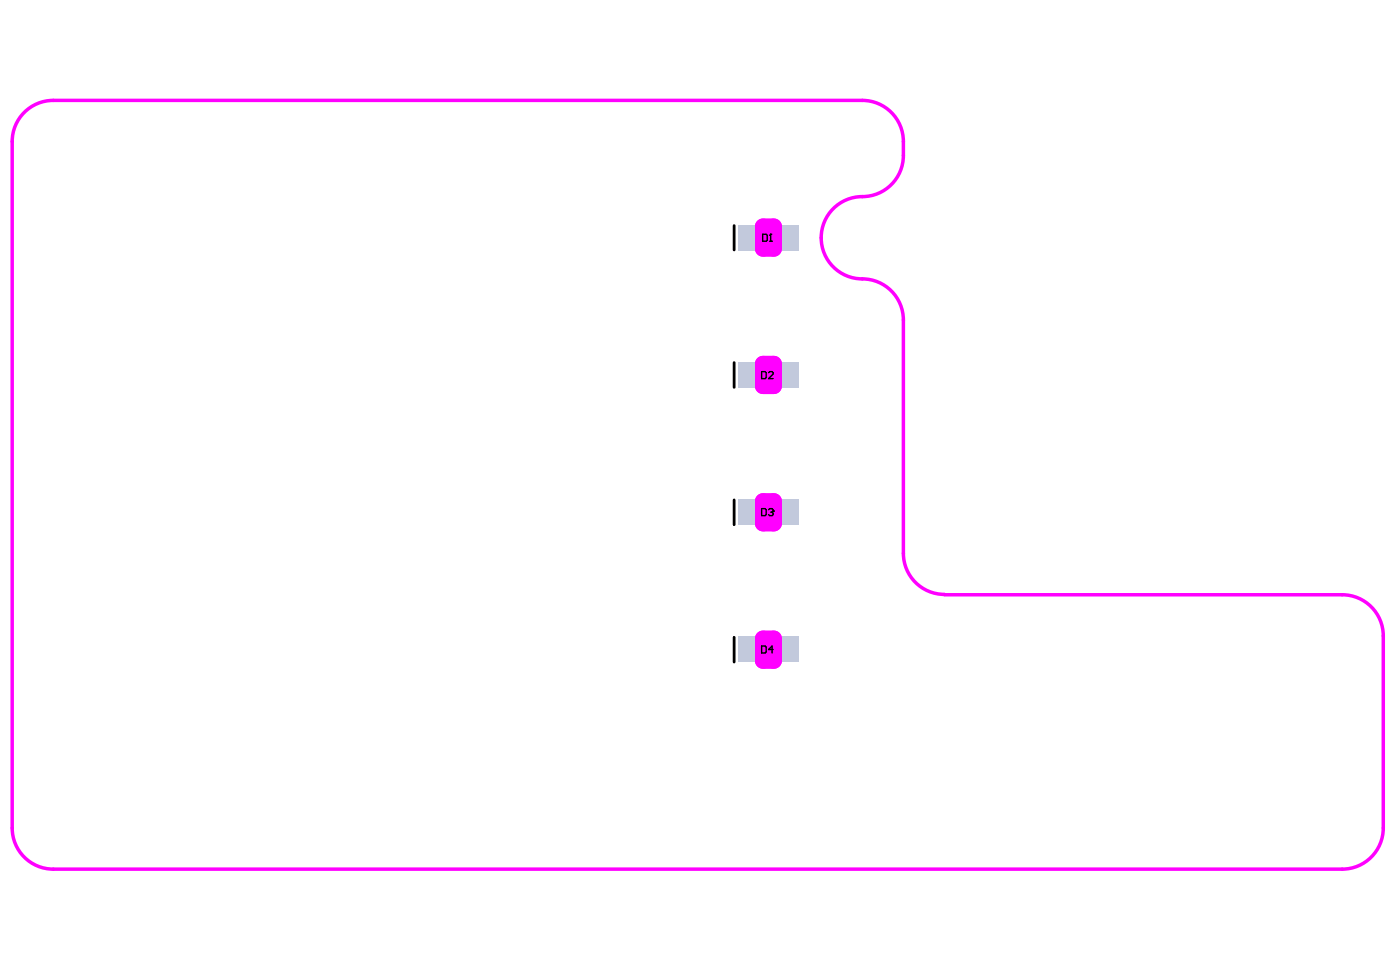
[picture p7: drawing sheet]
<svg xmlns="http://www.w3.org/2000/svg" width="284mm" height="197mm" viewBox="0 0 284 197" stroke-linecap="round" stroke-linejoin="round" font-family="sans-serif">
<path d="M191.6 120.5a8.3 8.3 0 0 1-8.4-8.3v-47.3a8.3 8.3 0 0 0-8.3-8.4 8.3 8.3 0 0 1-8.3-8.3 8.3 8.3 0 0 1 8.3-8.3 8.3 8.3 0 0 0 8.3-8.4 11.6 11.6 0 0 0-1.1-7 8.3 8.3 0 0 0-7.2-4.1h-164.1a8.3 8.3 0 0 0-8.3 8.3v139.2a8.3 8.3 0 0 0 8.3 8.3h261.5a8.3 8.3 0 0 0 8.3-8.3v-39a8.3 8.3 0 0 0-8.3-8.3h-80.7" fill="none" stroke="#f0f" stroke-width=".71"/>
<path d="M154.8 45.9h2.2v4.5h-2.2zM154.8 73.8h2.2v4.4h-2.2zM154.8 101.6h2.2v4.5h-2.2zM154.8 129.5h2.2v4.4h-2.2z" fill="none" stroke="#f0f" stroke-width="3.3"/>
<g fill="#c2c9dc">
<path d="M158.6 129.1h3.4v5.1h-3.4z" fill-rule="evenodd"/>
<path d="M149.7 129.1h3.4v5.1h-3.4z" fill-rule="evenodd"/>
<path d="M158.7 101.2h3.3v5.2h-3.3z" fill-rule="evenodd"/>
<path d="M149.8 101.2h3.3v5.2h-3.3z" fill-rule="evenodd"/>
<path d="M158.6 45.6h3.4v5.1h-3.4z" fill-rule="evenodd"/>
<path d="M149.7 45.6h3.4v5.1h-3.4z" fill-rule="evenodd"/>
<path d="M158.6 73.4h3.3v5.2h-3.3z" fill-rule="evenodd"/>
<path d="M149.7 73.4h3.3v5.2h-3.3z" fill-rule="evenodd"/>
</g>
<path d="M148.9 45.7v5M148.9 73.5v5M148.9 101.4v5M148.9 129.2v5" fill="none" stroke="#000" stroke-width=".57"/>
<g fill="none" stroke="#000" stroke-width=".28">
<path d="M154.7 47.5h.7l.2 .2v1l-.2 .2h-.7zM156.1 48.9h.5M156.3 47.5h.1M156.3 47.5v1.4M156.3 47.5l-.2 .2M154.5 75.3h.7l.2 .3v.9l-.2 .3h-.7zM155.9 75.6l.2-.3h.5l.2 .3v.2l-.9 1h.9M154.5 103.1h.7l.2 .2v1l-.2 .2h-.7zM155.9 103.3l.2-.2h.5l.2 .2v.3M156.4 103.8h.2M156.6 103.8l.2 .2v.3l-.2 .2h-.5l-.2-.2M156.8 103.6h.1"/>
<path d="M156.8 103.6l-.2 .2M154.5 131h.7l.2 .2v1l-.2 .2h-.7zM156.8 131.7h-.9l.7-.7v1.4"/>
</g>
</svg>
